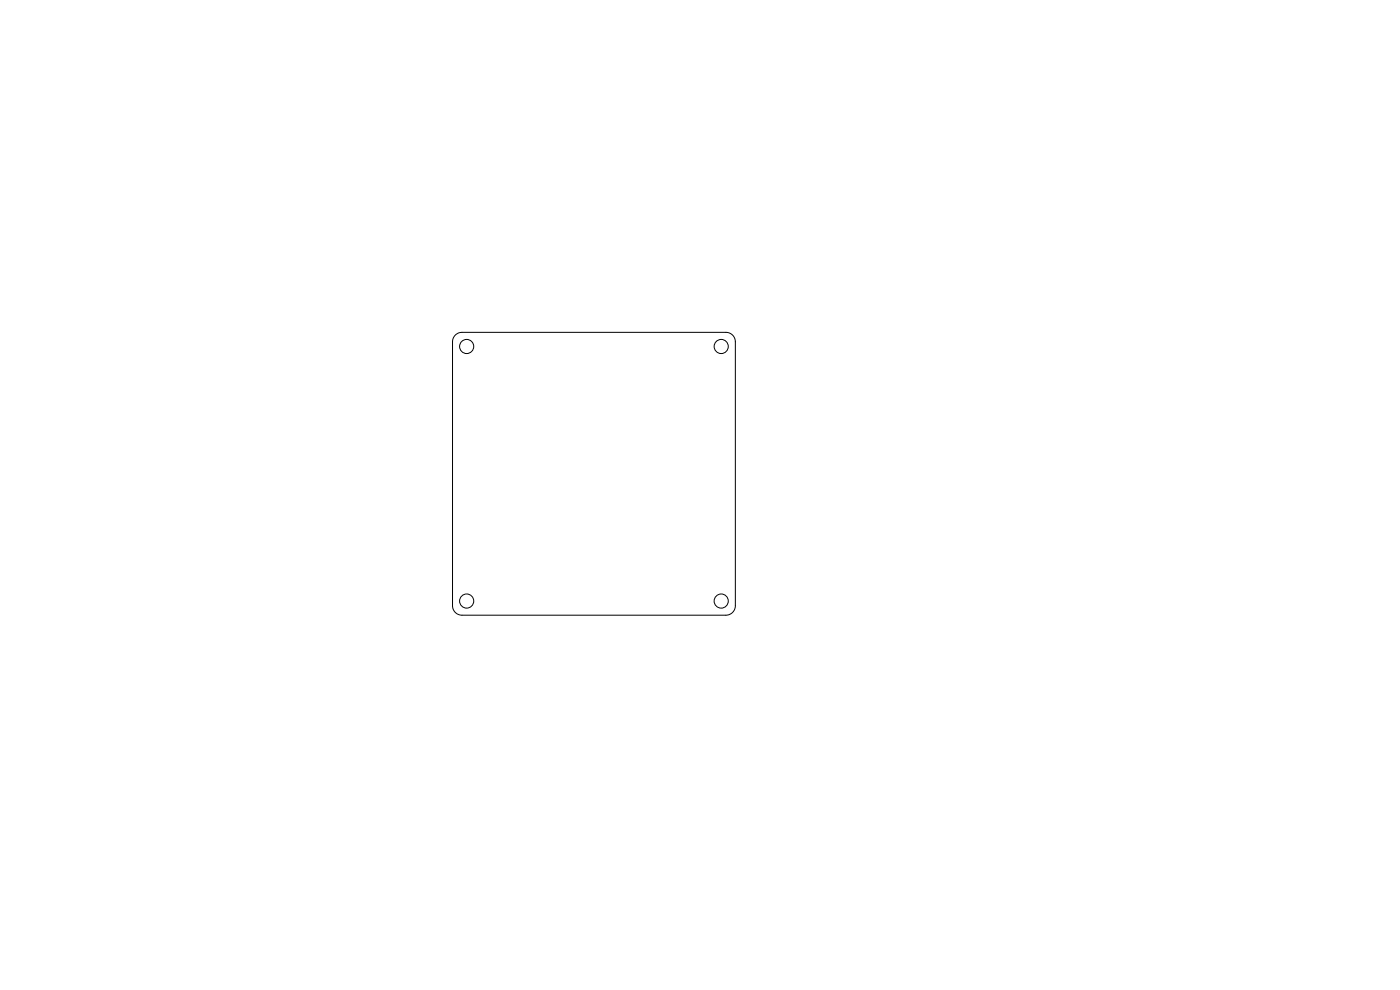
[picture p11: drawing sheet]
<svg xmlns="http://www.w3.org/2000/svg" width="297mm" height="210mm" viewBox="0 0 297 210" stroke-linecap="round" stroke-linejoin="round" font-family="sans-serif">
<g fill="none" stroke="#000" stroke-width=".21">
<path d="M96.6 71.1l.7-.5 .7-.1h56a2 2 0 0 1 2 2v56a2 2 0 0 1-2 2h-56a2 2 0 0 1-2-2v-56l.2-.8z"/>
<circle cx="99" cy="73.5" r="1.5"/>
<circle cx="153" cy="73.5" r="1.5"/>
<circle cx="99" cy="127.5" r="1.5"/>
<circle cx="153" cy="127.5" r="1.5"/>
</g>
</svg>
